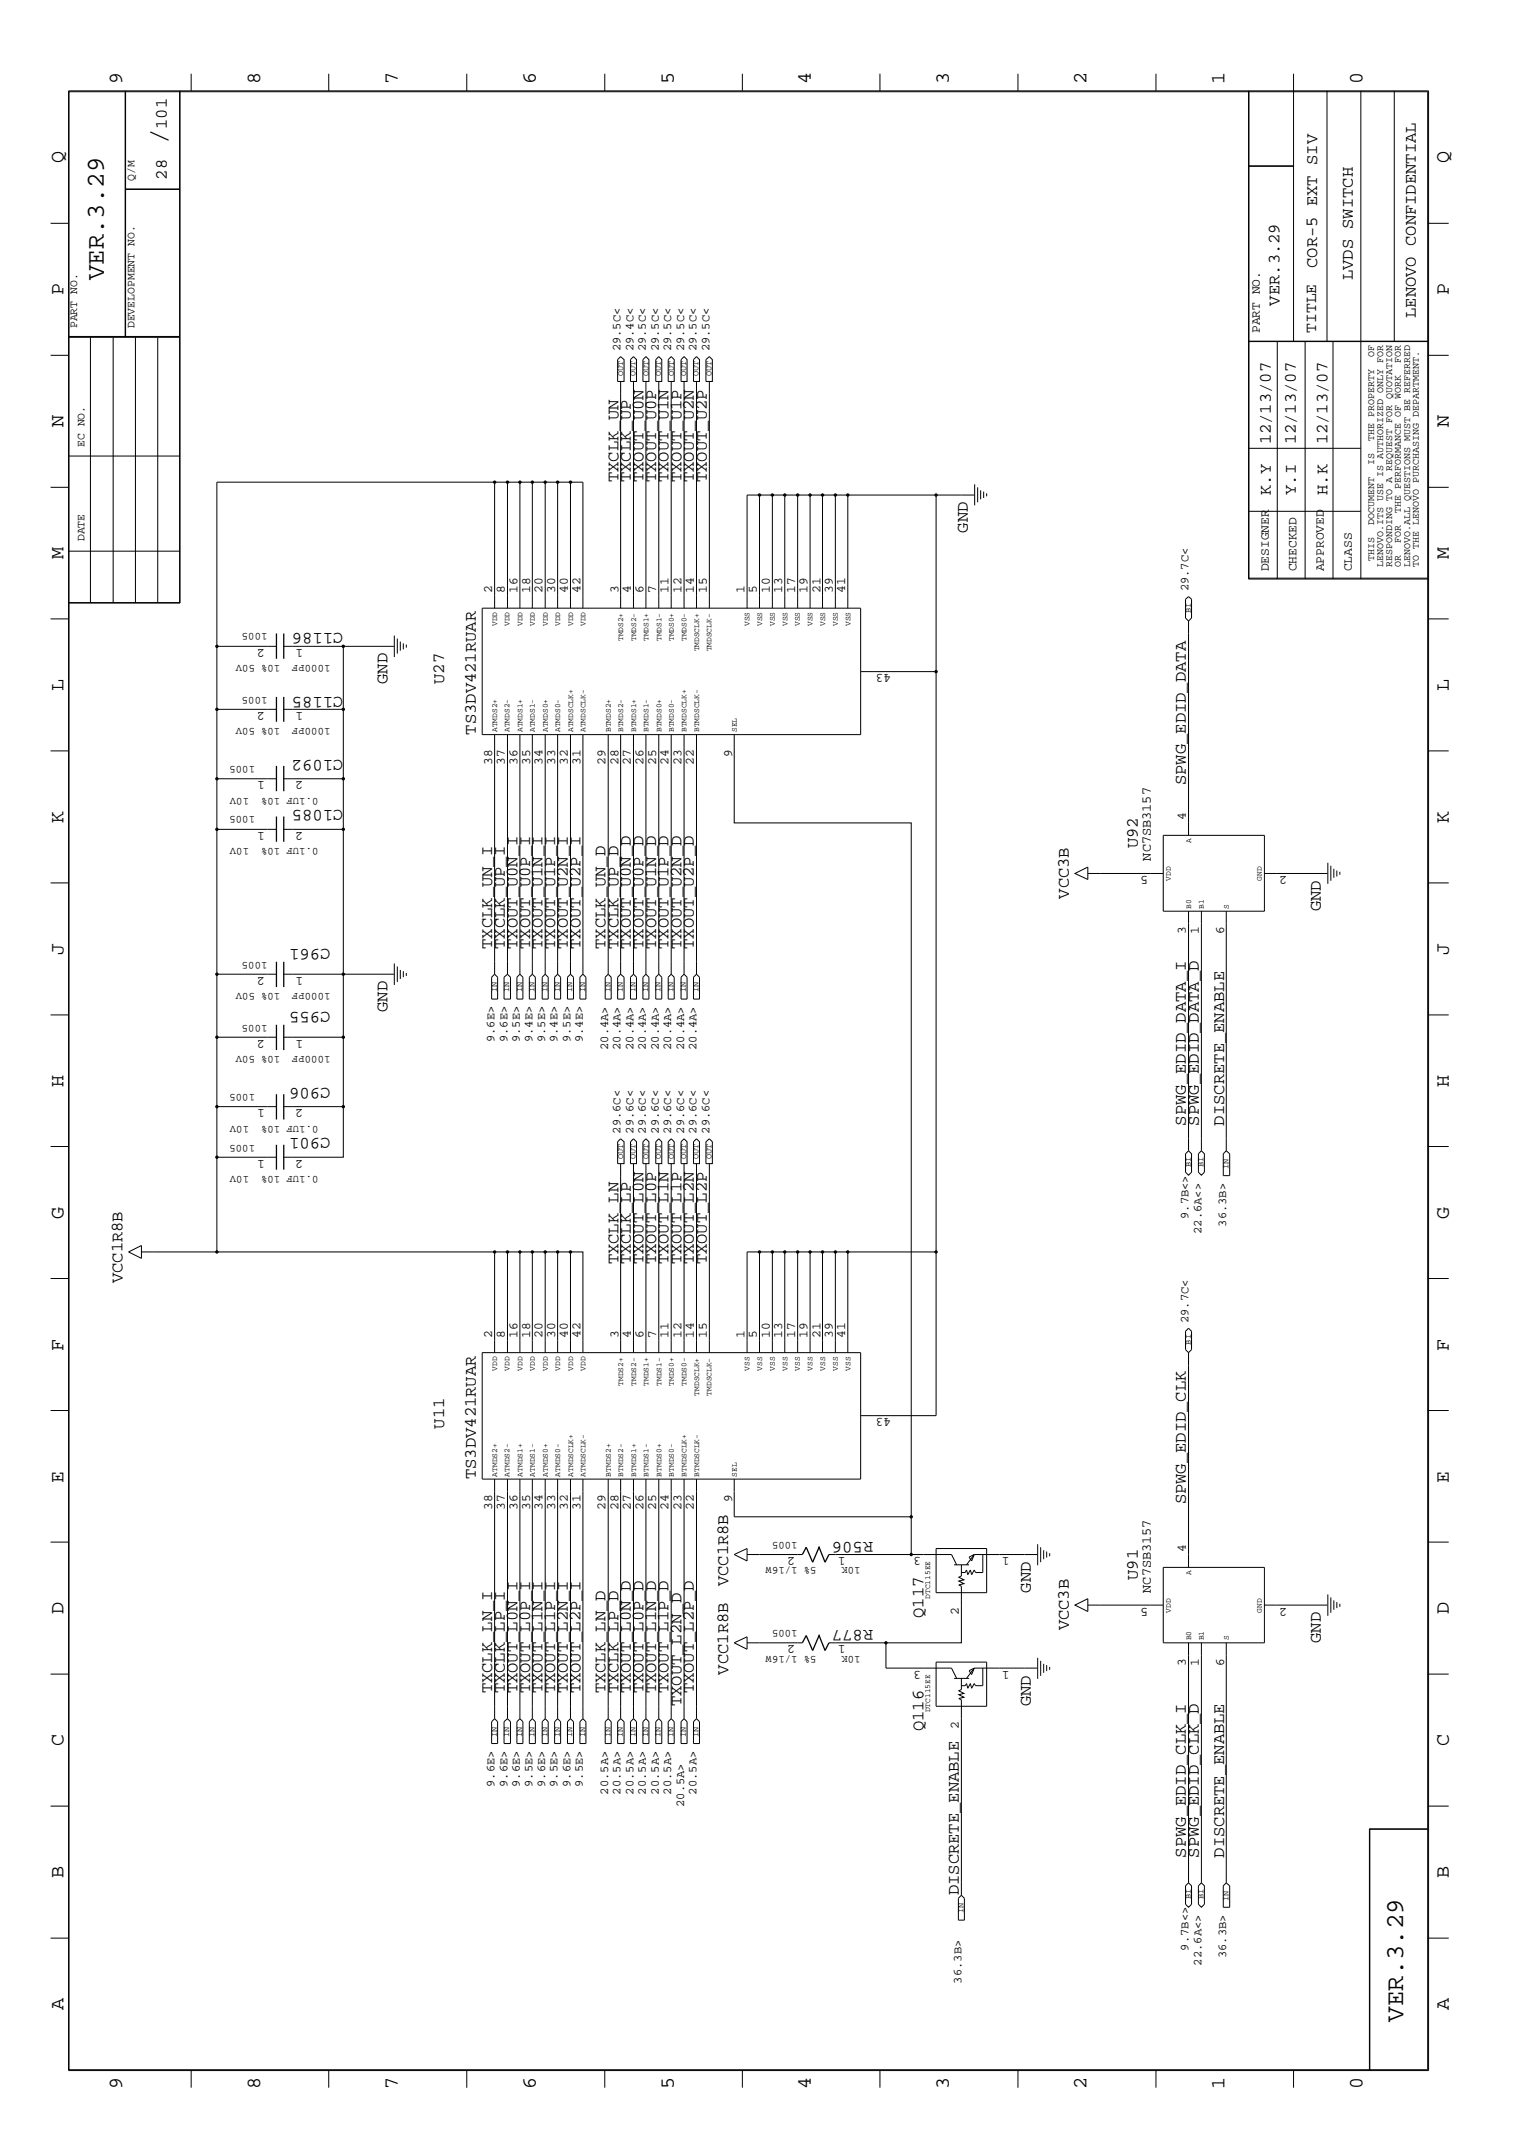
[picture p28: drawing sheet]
<svg xmlns="http://www.w3.org/2000/svg" width="300mm" height="423mm" viewBox="0 0 300 423" stroke-linecap="round" stroke-linejoin="round" font-family="sans-serif">
<defs><g id="words">
<text font-size="5.2" x="32.9" y="28.4" transform="rotate(-90 32.9 28.4)">/</text>
<g font-size="5.1">
<text x="20.5" y="55.4" transform="rotate(-90 20.5 55.4)">VER.3.29</text>
<text x="277.2" y="399.4" transform="rotate(-90 277.2 399.4)">VER.3.29</text>
</g>
<g font-size="4">
<text x="24.1" y="16.7" transform="rotate(-90 24.1 16.7)">9</text>
<text x="51.4" y="16.7" transform="rotate(-90 51.4 16.7)">8</text>
<text x="78.6" y="16.7" transform="rotate(-90 78.6 16.7)">7</text>
<text x="105.8" y="16.7" transform="rotate(-90 105.8 16.7)">6</text>
<text x="133.1" y="16.7" transform="rotate(-90 133.1 16.7)">5</text>
<text x="160.2" y="16.7" transform="rotate(-90 160.2 16.7)">4</text>
<text x="187.5" y="16.7" transform="rotate(-90 187.5 16.7)">3</text>
<text x="214.6" y="16.7" transform="rotate(-90 214.6 16.7)">2</text>
<text x="241.9" y="16.7" transform="rotate(-90 241.9 16.7)">1</text>
<text x="269.2" y="16.7" transform="rotate(-90 269.2 16.7)">0</text>
<text x="12.5" y="32.3" transform="rotate(-90 12.5 32.3)">Q</text>
<text x="286.2" y="32.3" transform="rotate(-90 286.2 32.3)">Q</text>
<text x="12.5" y="58.3" transform="rotate(-90 12.5 58.3)">P</text>
<text x="286.2" y="58.3" transform="rotate(-90 286.2 58.3)">P</text>
<text x="12.5" y="84.4" transform="rotate(-90 12.5 84.4)">N</text>
<text x="286.2" y="84.4" transform="rotate(-90 286.2 84.4)">N</text>
<text x="12.5" y="110.5" transform="rotate(-90 12.5 110.5)">M</text>
<text x="286.2" y="110.5" transform="rotate(-90 286.2 110.5)">M</text>
<text x="12.5" y="136.5" transform="rotate(-90 12.5 136.5)">L</text>
<text x="286.2" y="136.5" transform="rotate(-90 286.2 136.5)">L</text>
<text x="12.5" y="162.6" transform="rotate(-90 12.5 162.6)">K</text>
<text x="286.2" y="162.6" transform="rotate(-90 286.2 162.6)">K</text>
<text x="12.5" y="188.6" transform="rotate(-90 12.5 188.6)">J</text>
<text x="286.2" y="188.6" transform="rotate(-90 286.2 188.6)">J</text>
<text x="12.5" y="214.7" transform="rotate(-90 12.5 214.7)">H</text>
<text x="286.2" y="214.7" transform="rotate(-90 286.2 214.7)">H</text>
<text x="12.5" y="240.7" transform="rotate(-90 12.5 240.7)">G</text>
<text x="286.2" y="240.7" transform="rotate(-90 286.2 240.7)">G</text>
<text x="12.5" y="266.8" transform="rotate(-90 12.5 266.8)">F</text>
<text x="286.2" y="266.8" transform="rotate(-90 286.2 266.8)">F</text>
<text x="12.5" y="292.9" transform="rotate(-90 12.5 292.9)">E</text>
<text x="286.2" y="292.9" transform="rotate(-90 286.2 292.9)">E</text>
<text x="12.5" y="318.9" transform="rotate(-90 12.5 318.9)">D</text>
<text x="286.2" y="318.9" transform="rotate(-90 286.2 318.9)">D</text>
<text x="12.5" y="344.9" transform="rotate(-90 12.5 344.9)">C</text>
<text x="286.2" y="344.9" transform="rotate(-90 286.2 344.9)">C</text>
<text x="12.5" y="371" transform="rotate(-90 12.5 371)">B</text>
<text x="286.2" y="371" transform="rotate(-90 286.2 371)">B</text>
<text x="12.5" y="397" transform="rotate(-90 12.5 397)">A</text>
<text x="286.2" y="397" transform="rotate(-90 286.2 397)">A</text>
<text x="24.1" y="412.7" transform="rotate(-90 24.1 412.7)">9</text>
<text x="51.4" y="412.7" transform="rotate(-90 51.4 412.7)">8</text>
<text x="78.6" y="412.7" transform="rotate(-90 78.6 412.7)">7</text>
<text x="105.8" y="412.7" transform="rotate(-90 105.8 412.7)">6</text>
<text x="133.1" y="412.7" transform="rotate(-90 133.1 412.7)">5</text>
<text x="160.2" y="412.7" transform="rotate(-90 160.2 412.7)">4</text>
<text x="187.5" y="412.7" transform="rotate(-90 187.5 412.7)">3</text>
<text x="214.6" y="412.7" transform="rotate(-90 214.6 412.7)">2</text>
<text x="241.9" y="412.7" transform="rotate(-90 241.9 412.7)">1</text>
<text x="269.2" y="412.7" transform="rotate(-90 269.2 412.7)">0</text>
</g>
<g font-size="3.4">
<text x="32.9" y="25.5" transform="rotate(-90 32.9 25.5)">101</text>
<text x="32.9" y="35.5" transform="rotate(-90 32.9 35.5)">28</text>
<text x="260.2" y="52.9" transform="rotate(-90 260.2 52.9)">COR-5 EXT SIV</text>
<text x="267.2" y="55.4" transform="rotate(-90 267.2 55.4)">LVDS SWITCH</text>
<text x="252.7" y="60.4" transform="rotate(-90 252.7 60.4)">VER.3.29</text>
<text x="279.7" y="62.8" transform="rotate(-90 279.7 62.8)">LENOVO CONFIDENTIAL</text>
<text x="251" y="87.8" transform="rotate(-90 251 87.8)">12/13/07</text>
<text x="255.9" y="87.8" transform="rotate(-90 255.9 87.8)">12/13/07</text>
<text x="262.2" y="87.8" transform="rotate(-90 262.2 87.8)">12/13/07</text>
<text x="122.2" y="95.2" transform="rotate(-90 122.2 95.2)">TXCLK_UN</text>
<text x="124.6" y="95.2" transform="rotate(-90 124.6 95.2)">TXCLK_UP</text>
<text x="127.1" y="95.2" transform="rotate(-90 127.1 95.2)">TXOUT_U0N</text>
<text x="129.6" y="95.2" transform="rotate(-90 129.6 95.2)">TXOUT_U0P</text>
<text x="132.1" y="95.2" transform="rotate(-90 132.1 95.2)">TXOUT_U1N</text>
<text x="134.6" y="95.2" transform="rotate(-90 134.6 95.2)">TXOUT_U1P</text>
<text x="137.1" y="95.2" transform="rotate(-90 137.1 95.2)">TXOUT_U2N</text>
<text x="139.6" y="95.2" transform="rotate(-90 139.6 95.2)">TXOUT_U2P</text>
<text x="251" y="97.8" transform="rotate(-90 251 97.8)">K.Y</text>
<text x="255.9" y="97.8" transform="rotate(-90 255.9 97.8)">Y.I</text>
<text x="262.2" y="97.8" transform="rotate(-90 262.2 97.8)">H.K</text>
<text x="191.2" y="105.2" transform="rotate(-90 191.2 105.2)">GND</text>
<text x="67.8" y="125.1" transform="rotate(-180 67.8 125.1)">C1186</text>
<text x="67.8" y="137.7" transform="rotate(-180 67.8 137.7)">C1185</text>
<text x="76.5" y="135.1" transform="rotate(-90 76.5 135.1)">GND</text>
<text x="87.7" y="135.1" transform="rotate(-90 87.7 135.1)">U27</text>
<text x="94" y="145.1" transform="rotate(-90 94 145.1)">TS3DV421RUAR</text>
<text x="67.8" y="150.1" transform="rotate(-180 67.8 150.1)">C1092</text>
<text x="234.3" y="155.1" transform="rotate(-90 234.3 155.1)">SPWG_EDID_DATA</text>
<text x="67.8" y="160" transform="rotate(-180 67.8 160)">C1085</text>
<text x="224.8" y="167.6" transform="rotate(-90 224.8 167.6)">U92</text>
<text x="211.2" y="177.5" transform="rotate(-90 211.2 177.5)">VCC3B</text>
<text x="260.9" y="180" transform="rotate(-90 260.9 180)">GND</text>
<text x="65.3" y="187.5" transform="rotate(-180 65.3 187.5)">C961</text>
<text x="97.2" y="187.5" transform="rotate(-90 97.2 187.5)">TXCLK_UN_I</text>
<text x="99.7" y="187.5" transform="rotate(-90 99.7 187.5)">TXCLK_UP_I</text>
<text x="102.2" y="187.5" transform="rotate(-90 102.2 187.5)">TXOUT_U0N_I</text>
<text x="104.7" y="187.5" transform="rotate(-90 104.7 187.5)">TXOUT_U0P_I</text>
<text x="107.2" y="187.5" transform="rotate(-90 107.2 187.5)">TXOUT_U1N_I</text>
<text x="109.6" y="187.5" transform="rotate(-90 109.6 187.5)">TXOUT_U1P_I</text>
<text x="112.2" y="187.5" transform="rotate(-90 112.2 187.5)">TXOUT_U2N_I</text>
<text x="114.6" y="187.5" transform="rotate(-90 114.6 187.5)">TXOUT_U2P_I</text>
<text x="119.6" y="187.5" transform="rotate(-90 119.6 187.5)">TXCLK_UN_D</text>
<text x="122.2" y="187.5" transform="rotate(-90 122.2 187.5)">TXCLK_UP_D</text>
<text x="124.6" y="187.5" transform="rotate(-90 124.6 187.5)">TXOUT_U0N_D</text>
<text x="127.1" y="187.5" transform="rotate(-90 127.1 187.5)">TXOUT_U0P_D</text>
<text x="129.6" y="187.5" transform="rotate(-90 129.6 187.5)">TXOUT_U1N_D</text>
<text x="132.1" y="187.5" transform="rotate(-90 132.1 187.5)">TXOUT_U1P_D</text>
<text x="134.6" y="187.5" transform="rotate(-90 134.6 187.5)">TXOUT_U2N_D</text>
<text x="137.1" y="187.5" transform="rotate(-90 137.1 187.5)">TXOUT_U2P_D</text>
<text x="65.3" y="199.9" transform="rotate(-180 65.3 199.9)">C955</text>
<text x="76.5" y="199.9" transform="rotate(-90 76.5 199.9)">GND</text>
<text x="65.3" y="214.9" transform="rotate(-180 65.3 214.9)">C906</text>
<text x="65.3" y="224.9" transform="rotate(-180 65.3 224.9)">C901</text>
<text x="234.3" y="222.3" transform="rotate(-90 234.3 222.3)">SPWG_EDID_DATA_I</text>
<text x="236.8" y="222.3" transform="rotate(-90 236.8 222.3)">SPWG_EDID_DATA_D</text>
<text x="241.8" y="222.3" transform="rotate(-90 241.8 222.3)">DISCRETE_ENABLE</text>
<text x="122.2" y="249.8" transform="rotate(-90 122.2 249.8)">TXCLK_LN</text>
<text x="124.6" y="249.8" transform="rotate(-90 124.6 249.8)">TXCLK_LP</text>
<text x="127.1" y="249.8" transform="rotate(-90 127.1 249.8)">TXOUT_L0N</text>
<text x="129.6" y="249.8" transform="rotate(-90 129.6 249.8)">TXOUT_L0P</text>
<text x="132.1" y="249.8" transform="rotate(-90 132.1 249.8)">TXOUT_L1N</text>
<text x="134.6" y="249.8" transform="rotate(-90 134.6 249.8)">TXOUT_L1P</text>
<text x="137.1" y="249.8" transform="rotate(-90 137.1 249.8)">TXOUT_L2N</text>
<text x="139.6" y="249.8" transform="rotate(-90 139.6 249.8)">TXOUT_L2P</text>
<text x="24.2" y="253.5" transform="rotate(-90 24.2 253.5)">VCC1R8B</text>
<text x="87.7" y="282.2" transform="rotate(-90 87.7 282.2)">U11</text>
<text x="94" y="292.2" transform="rotate(-90 94 292.2)">TS3DV421RUAR</text>
<text x="234.3" y="297.2" transform="rotate(-90 234.3 297.2)">SPWG_EDID_CLK</text>
<text x="172.5" y="304.6" transform="rotate(-180 172.5 304.6)">R506</text>
<text x="143.8" y="313.4" transform="rotate(-90 143.8 313.4)">VCC1R8B</text>
<text x="203.6" y="314.6" transform="rotate(-90 203.6 314.6)">GND</text>
<text x="224.8" y="312.1" transform="rotate(-90 224.8 312.1)">U91</text>
<text x="172.5" y="322.1" transform="rotate(-180 172.5 322.1)">R877</text>
<text x="182.5" y="319.6" transform="rotate(-90 182.5 319.6)">Q117</text>
<text x="211.2" y="322.1" transform="rotate(-90 211.2 322.1)">VCC3B</text>
<text x="260.9" y="324.5" transform="rotate(-90 260.9 324.5)">GND</text>
<text x="97.2" y="334.5" transform="rotate(-90 97.2 334.5)">TXCLK_LN_I</text>
<text x="99.7" y="334.5" transform="rotate(-90 99.7 334.5)">TXCLK_LP_I</text>
<text x="102.2" y="334.5" transform="rotate(-90 102.2 334.5)">TXOUT_L0N_I</text>
<text x="104.7" y="334.5" transform="rotate(-90 104.7 334.5)">TXOUT_L0P_I</text>
<text x="107.2" y="334.5" transform="rotate(-90 107.2 334.5)">TXOUT_L1N_I</text>
<text x="109.6" y="334.5" transform="rotate(-90 109.6 334.5)">TXOUT_L1P_I</text>
<text x="112.2" y="334.5" transform="rotate(-90 112.2 334.5)">TXOUT_L2N_I</text>
<text x="114.6" y="334.5" transform="rotate(-90 114.6 334.5)">TXOUT_L2P_I</text>
<text x="119.6" y="334.5" transform="rotate(-90 119.6 334.5)">TXCLK_LN_D</text>
<text x="122.2" y="334.5" transform="rotate(-90 122.2 334.5)">TXCLK_LP_D</text>
<text x="124.6" y="334.5" transform="rotate(-90 124.6 334.5)">TXOUT_L0N_D</text>
<text x="127.1" y="334.5" transform="rotate(-90 127.1 334.5)">TXOUT_L0P_D</text>
<text x="129.6" y="334.5" transform="rotate(-90 129.6 334.5)">TXOUT_L1N_D</text>
<text x="132.1" y="334.5" transform="rotate(-90 132.1 334.5)">TXOUT_L1P_D</text>
<text x="137.1" y="334.5" transform="rotate(-90 137.1 334.5)">TXOUT_L2P_D</text>
<text x="143.8" y="330.8" transform="rotate(-90 143.8 330.8)">VCC1R8B</text>
<text x="134.6" y="337.1" transform="rotate(-90 134.6 337.1)">TXOUT_L2N_D</text>
<text x="182.5" y="342" transform="rotate(-90 182.5 342)">Q116</text>
<text x="203.6" y="337.1" transform="rotate(-90 203.6 337.1)">GND</text>
<text x="234.3" y="366.9" transform="rotate(-90 234.3 366.9)">SPWG_EDID_CLK_I</text>
<text x="236.8" y="366.9" transform="rotate(-90 236.8 366.9)">SPWG_EDID_CLK_D</text>
<text x="241.8" y="366.9" transform="rotate(-90 241.8 366.9)">DISCRETE_ENABLE</text>
<text x="189.4" y="374.4" transform="rotate(-90 189.4 374.4)">DISCRETE_ENABLE</text>
</g>
<text font-size="3.2" x="260" y="65.8" transform="rotate(-90 260 65.8)">TITLE</text>
<g font-size="2.7">
<text x="227.3" y="170" transform="rotate(-90 227.3 170)">NC7SB3157</text>
<text x="227.3" y="314.6" transform="rotate(-90 227.3 314.6)">NC7SB3157</text>
</g>
<g font-size="2.5">
<text x="248.8" y="65.8" transform="rotate(-90 248.8 65.8)">PART NO.</text>
<text x="250.6" y="112.9" transform="rotate(-90 250.6 112.9)">DESIGNER</text>
<text x="256.1" y="112.9" transform="rotate(-90 256.1 112.9)">CHECKED</text>
<text x="261.5" y="112.9" transform="rotate(-90 261.5 112.9)">APPROVED</text>
<text x="267" y="112.9" transform="rotate(-90 267 112.9)">CLASS</text>
<text x="97.2" y="117.2" transform="rotate(-90 97.2 117.2)">2</text>
<text x="99.7" y="117.2" transform="rotate(-90 99.7 117.2)">8</text>
<text x="102.2" y="117.2" transform="rotate(-90 102.2 117.2)">16</text>
<text x="104.7" y="117.2" transform="rotate(-90 104.7 117.2)">18</text>
<text x="107.2" y="117.2" transform="rotate(-90 107.2 117.2)">20</text>
<text x="109.6" y="117.2" transform="rotate(-90 109.6 117.2)">30</text>
<text x="112.2" y="117.2" transform="rotate(-90 112.2 117.2)">40</text>
<text x="114.6" y="117.2" transform="rotate(-90 114.6 117.2)">42</text>
<text x="122.2" y="117.2" transform="rotate(-90 122.2 117.2)">3</text>
<text x="124.6" y="117.2" transform="rotate(-90 124.6 117.2)">4</text>
<text x="127.1" y="117.2" transform="rotate(-90 127.1 117.2)">6</text>
<text x="129.6" y="117.2" transform="rotate(-90 129.6 117.2)">7</text>
<text x="132.1" y="117.2" transform="rotate(-90 132.1 117.2)">11</text>
<text x="134.6" y="117.2" transform="rotate(-90 134.6 117.2)">12</text>
<text x="137.1" y="117.2" transform="rotate(-90 137.1 117.2)">14</text>
<text x="139.6" y="117.2" transform="rotate(-90 139.6 117.2)">15</text>
<text x="147.1" y="117.2" transform="rotate(-90 147.1 117.2)">1</text>
<text x="149.5" y="117.2" transform="rotate(-90 149.5 117.2)">5</text>
<text x="152.1" y="117.2" transform="rotate(-90 152.1 117.2)">10</text>
<text x="154.5" y="117.2" transform="rotate(-90 154.5 117.2)">13</text>
<text x="157.1" y="117.2" transform="rotate(-90 157.1 117.2)">17</text>
<text x="159.5" y="117.2" transform="rotate(-90 159.5 117.2)">19</text>
<text x="162.1" y="117.2" transform="rotate(-90 162.1 117.2)">21</text>
<text x="164.5" y="117.2" transform="rotate(-90 164.5 117.2)">39</text>
<text x="167" y="117.2" transform="rotate(-90 167 117.2)">41</text>
<text x="52.3" y="128.2" transform="rotate(-180 52.3 128.2)">2</text>
<text x="59.9" y="128.2" transform="rotate(-180 59.9 128.2)">1</text>
<text x="176" y="133.2" transform="rotate(-180 176 133.2)">43</text>
<text x="52.3" y="140.6" transform="rotate(-180 52.3 140.6)">2</text>
<text x="59.9" y="140.6" transform="rotate(-180 59.9 140.6)">1</text>
<text x="144.6" y="149.6" transform="rotate(-90 144.6 149.6)">9</text>
<text x="52.3" y="154.3" transform="rotate(-180 52.3 154.3)">1</text>
<text x="59.9" y="154.3" transform="rotate(-180 59.9 154.3)">2</text>
<text x="97.2" y="151.1" transform="rotate(-90 97.2 151.1)">38</text>
<text x="99.7" y="151.1" transform="rotate(-90 99.7 151.1)">37</text>
<text x="102.2" y="151.1" transform="rotate(-90 102.2 151.1)">36</text>
<text x="104.7" y="151.1" transform="rotate(-90 104.7 151.1)">35</text>
<text x="107.2" y="151.1" transform="rotate(-90 107.2 151.1)">34</text>
<text x="109.6" y="151.1" transform="rotate(-90 109.6 151.1)">33</text>
<text x="112.2" y="151.1" transform="rotate(-90 112.2 151.1)">32</text>
<text x="114.6" y="151.1" transform="rotate(-90 114.6 151.1)">31</text>
<text x="119.6" y="151.1" transform="rotate(-90 119.6 151.1)">29</text>
<text x="122.2" y="151.1" transform="rotate(-90 122.2 151.1)">28</text>
<text x="124.6" y="151.1" transform="rotate(-90 124.6 151.1)">27</text>
<text x="127.1" y="151.1" transform="rotate(-90 127.1 151.1)">26</text>
<text x="129.6" y="151.1" transform="rotate(-90 129.6 151.1)">25</text>
<text x="132.1" y="151.1" transform="rotate(-90 132.1 151.1)">24</text>
<text x="134.6" y="151.1" transform="rotate(-90 134.6 151.1)">23</text>
<text x="137.1" y="151.1" transform="rotate(-90 137.1 151.1)">22</text>
<text x="52.3" y="164.3" transform="rotate(-180 52.3 164.3)">1</text>
<text x="59.9" y="164.3" transform="rotate(-180 59.9 164.3)">2</text>
<text x="234.3" y="162.1" transform="rotate(-90 234.3 162.1)">4</text>
<text x="226.8" y="173.1" transform="rotate(-180 226.8 173.1)">5</text>
<text x="254.3" y="173.1" transform="rotate(-180 254.3 173.1)">2</text>
<text x="234.3" y="184.5" transform="rotate(-90 234.3 184.5)">3</text>
<text x="236.8" y="184.5" transform="rotate(-90 236.8 184.5)">1</text>
<text x="241.8" y="184.5" transform="rotate(-90 241.8 184.5)">6</text>
<text x="52.3" y="193" transform="rotate(-180 52.3 193)">2</text>
<text x="59.9" y="193" transform="rotate(-180 59.9 193)">1</text>
<text x="52.3" y="205.4" transform="rotate(-180 52.3 205.4)">2</text>
<text x="59.9" y="205.4" transform="rotate(-180 59.9 205.4)">1</text>
<text x="52.3" y="219.1" transform="rotate(-180 52.3 219.1)">1</text>
<text x="59.9" y="219.1" transform="rotate(-180 59.9 219.1)">2</text>
<text x="52.3" y="229.1" transform="rotate(-180 52.3 229.1)">1</text>
<text x="59.9" y="229.1" transform="rotate(-180 59.9 229.1)">2</text>
<text x="97.2" y="264.2" transform="rotate(-90 97.2 264.2)">2</text>
<text x="99.7" y="264.2" transform="rotate(-90 99.7 264.2)">8</text>
<text x="102.2" y="264.2" transform="rotate(-90 102.2 264.2)">16</text>
<text x="104.7" y="264.2" transform="rotate(-90 104.7 264.2)">18</text>
<text x="107.2" y="264.2" transform="rotate(-90 107.2 264.2)">20</text>
<text x="109.6" y="264.2" transform="rotate(-90 109.6 264.2)">30</text>
<text x="112.2" y="264.2" transform="rotate(-90 112.2 264.2)">40</text>
<text x="114.6" y="264.2" transform="rotate(-90 114.6 264.2)">42</text>
<text x="122.2" y="264.2" transform="rotate(-90 122.2 264.2)">3</text>
<text x="124.6" y="264.2" transform="rotate(-90 124.6 264.2)">4</text>
<text x="127.1" y="264.2" transform="rotate(-90 127.1 264.2)">6</text>
<text x="129.6" y="264.2" transform="rotate(-90 129.6 264.2)">7</text>
<text x="132.1" y="264.2" transform="rotate(-90 132.1 264.2)">11</text>
<text x="134.6" y="264.2" transform="rotate(-90 134.6 264.2)">12</text>
<text x="137.1" y="264.2" transform="rotate(-90 137.1 264.2)">14</text>
<text x="139.6" y="264.2" transform="rotate(-90 139.6 264.2)">15</text>
<text x="147.1" y="264.2" transform="rotate(-90 147.1 264.2)">1</text>
<text x="149.5" y="264.2" transform="rotate(-90 149.5 264.2)">5</text>
<text x="152.1" y="264.2" transform="rotate(-90 152.1 264.2)">10</text>
<text x="154.5" y="264.2" transform="rotate(-90 154.5 264.2)">13</text>
<text x="157.1" y="264.2" transform="rotate(-90 157.1 264.2)">17</text>
<text x="159.5" y="264.2" transform="rotate(-90 159.5 264.2)">19</text>
<text x="162.1" y="264.2" transform="rotate(-90 162.1 264.2)">21</text>
<text x="164.5" y="264.2" transform="rotate(-90 164.5 264.2)">39</text>
<text x="167" y="264.2" transform="rotate(-90 167 264.2)">41</text>
<text x="176" y="280.2" transform="rotate(-180 176 280.2)">43</text>
<text x="97.2" y="298.2" transform="rotate(-90 97.2 298.2)">38</text>
<text x="99.7" y="298.2" transform="rotate(-90 99.7 298.2)">37</text>
<text x="102.2" y="298.2" transform="rotate(-90 102.2 298.2)">36</text>
<text x="104.7" y="298.2" transform="rotate(-90 104.7 298.2)">35</text>
<text x="107.2" y="298.2" transform="rotate(-90 107.2 298.2)">34</text>
<text x="109.6" y="298.2" transform="rotate(-90 109.6 298.2)">33</text>
<text x="112.2" y="298.2" transform="rotate(-90 112.2 298.2)">32</text>
<text x="114.6" y="298.2" transform="rotate(-90 114.6 298.2)">31</text>
<text x="119.6" y="298.2" transform="rotate(-90 119.6 298.2)">29</text>
<text x="122.2" y="298.2" transform="rotate(-90 122.2 298.2)">28</text>
<text x="124.6" y="298.2" transform="rotate(-90 124.6 298.2)">27</text>
<text x="127.1" y="298.2" transform="rotate(-90 127.1 298.2)">26</text>
<text x="129.6" y="298.2" transform="rotate(-90 129.6 298.2)">25</text>
<text x="132.1" y="298.2" transform="rotate(-90 132.1 298.2)">24</text>
<text x="134.6" y="298.2" transform="rotate(-90 134.6 298.2)">23</text>
<text x="137.1" y="298.2" transform="rotate(-90 137.1 298.2)">22</text>
<text x="144.6" y="296.7" transform="rotate(-90 144.6 296.7)">9</text>
<text x="157.1" y="307.6" transform="rotate(-180 157.1 307.6)">2</text>
<text x="167" y="307.6" transform="rotate(-180 167 307.6)">1</text>
<text x="181.9" y="307.6" transform="rotate(-180 181.9 307.6)">3</text>
<text x="199.4" y="307.6" transform="rotate(-180 199.4 307.6)">1</text>
<text x="234.3" y="306.6" transform="rotate(-90 234.3 306.6)">4</text>
<text x="226.8" y="317.6" transform="rotate(-180 226.8 317.6)">5</text>
<text x="254.3" y="317.6" transform="rotate(-180 254.3 317.6)">2</text>
<text x="189.4" y="319.1" transform="rotate(-90 189.4 319.1)">2</text>
<text x="157.1" y="325" transform="rotate(-180 157.1 325)">2</text>
<text x="167" y="325" transform="rotate(-180 167 325)">1</text>
<text x="234.3" y="329.1" transform="rotate(-90 234.3 329.1)">3</text>
<text x="236.8" y="329.1" transform="rotate(-90 236.8 329.1)">1</text>
<text x="241.8" y="329.1" transform="rotate(-90 241.8 329.1)">6</text>
<text x="181.9" y="330" transform="rotate(-180 181.9 330)">3</text>
<text x="199.4" y="330" transform="rotate(-180 199.4 330)">1</text>
<text x="189.4" y="341.5" transform="rotate(-90 189.4 341.5)">2</text>
</g>
<g font-size="2.4">
<text x="122.6" y="69.4" transform="rotate(-90 122.6 69.4)">29.5C&lt;</text>
<text x="125.1" y="69.4" transform="rotate(-90 125.1 69.4)">29.4C&lt;</text>
<text x="127.6" y="69.4" transform="rotate(-90 127.6 69.4)">29.5C&lt;</text>
<text x="130.1" y="69.4" transform="rotate(-90 130.1 69.4)">29.5C&lt;</text>
<text x="132.6" y="69.4" transform="rotate(-90 132.6 69.4)">29.5C&lt;</text>
<text x="135.1" y="69.4" transform="rotate(-90 135.1 69.4)">29.5C&lt;</text>
<text x="137.6" y="69.4" transform="rotate(-90 137.6 69.4)">29.5C&lt;</text>
<text x="140.1" y="69.4" transform="rotate(-90 140.1 69.4)">29.5C&lt;</text>
<text x="234.8" y="116.8" transform="rotate(-90 234.8 116.8)">29.7C&lt;</text>
<text x="97.7" y="205.9" transform="rotate(-90 97.7 205.9)">9.6E&gt;</text>
<text x="100.2" y="205.9" transform="rotate(-90 100.2 205.9)">9.6E&gt;</text>
<text x="102.7" y="205.9" transform="rotate(-90 102.7 205.9)">9.5E&gt;</text>
<text x="105.2" y="205.9" transform="rotate(-90 105.2 205.9)">9.4E&gt;</text>
<text x="107.7" y="205.9" transform="rotate(-90 107.7 205.9)">9.5E&gt;</text>
<text x="110.2" y="205.9" transform="rotate(-90 110.2 205.9)">9.4E&gt;</text>
<text x="112.7" y="205.9" transform="rotate(-90 112.7 205.9)">9.5E&gt;</text>
<text x="115.1" y="205.9" transform="rotate(-90 115.1 205.9)">9.4E&gt;</text>
<text x="120.1" y="207.4" transform="rotate(-90 120.1 207.4)">20.4A&gt;</text>
<text x="122.6" y="207.4" transform="rotate(-90 122.6 207.4)">20.4A&gt;</text>
<text x="125.1" y="207.4" transform="rotate(-90 125.1 207.4)">20.4A&gt;</text>
<text x="127.6" y="207.4" transform="rotate(-90 127.6 207.4)">20.4A&gt;</text>
<text x="130.1" y="207.4" transform="rotate(-90 130.1 207.4)">20.4A&gt;</text>
<text x="132.6" y="207.4" transform="rotate(-90 132.6 207.4)">20.4A&gt;</text>
<text x="135.1" y="207.4" transform="rotate(-90 135.1 207.4)">20.4A&gt;</text>
<text x="137.6" y="207.4" transform="rotate(-90 137.6 207.4)">20.4A&gt;</text>
<text x="122.6" y="223.9" transform="rotate(-90 122.6 223.9)">29.6C&lt;</text>
<text x="125.1" y="223.9" transform="rotate(-90 125.1 223.9)">29.6C&lt;</text>
<text x="127.6" y="223.9" transform="rotate(-90 127.6 223.9)">29.6C&lt;</text>
<text x="130.1" y="223.9" transform="rotate(-90 130.1 223.9)">29.6C&lt;</text>
<text x="132.6" y="223.9" transform="rotate(-90 132.6 223.9)">29.6C&lt;</text>
<text x="135.1" y="223.9" transform="rotate(-90 135.1 223.9)">29.6C&lt;</text>
<text x="137.6" y="223.9" transform="rotate(-90 137.6 223.9)">29.6C&lt;</text>
<text x="140.1" y="223.9" transform="rotate(-90 140.1 223.9)">29.6C&lt;</text>
<text x="234.8" y="240.8" transform="rotate(-90 234.8 240.8)">9.7B&lt;&gt;</text>
<text x="237.3" y="243.8" transform="rotate(-90 237.3 243.8)">22.6A&lt;&gt;</text>
<text x="242.2" y="242.3" transform="rotate(-90 242.2 242.3)">36.3B&gt;</text>
<text x="234.8" y="261.4" transform="rotate(-90 234.8 261.4)">29.7C&lt;</text>
<text x="97.7" y="353" transform="rotate(-90 97.7 353)">9.6E&gt;</text>
<text x="100.2" y="353" transform="rotate(-90 100.2 353)">9.6E&gt;</text>
<text x="102.7" y="353" transform="rotate(-90 102.7 353)">9.6E&gt;</text>
<text x="105.2" y="353" transform="rotate(-90 105.2 353)">9.5E&gt;</text>
<text x="107.7" y="353" transform="rotate(-90 107.7 353)">9.6E&gt;</text>
<text x="110.2" y="353" transform="rotate(-90 110.2 353)">9.5E&gt;</text>
<text x="112.7" y="353" transform="rotate(-90 112.7 353)">9.6E&gt;</text>
<text x="115.1" y="353" transform="rotate(-90 115.1 353)">9.5E&gt;</text>
<text x="120.1" y="354.5" transform="rotate(-90 120.1 354.5)">20.5A&gt;</text>
<text x="122.6" y="354.5" transform="rotate(-90 122.6 354.5)">20.5A&gt;</text>
<text x="125.1" y="354.5" transform="rotate(-90 125.1 354.5)">20.5A&gt;</text>
<text x="127.6" y="354.5" transform="rotate(-90 127.6 354.5)">20.5A&gt;</text>
<text x="130.1" y="354.5" transform="rotate(-90 130.1 354.5)">20.5A&gt;</text>
<text x="132.6" y="354.5" transform="rotate(-90 132.6 354.5)">20.5A&gt;</text>
<text x="135.1" y="357" transform="rotate(-90 135.1 357)">20.5A&gt;</text>
<text x="137.6" y="354.5" transform="rotate(-90 137.6 354.5)">20.5A&gt;</text>
<text x="234.8" y="385.3" transform="rotate(-90 234.8 385.3)">9.7B&lt;&gt;</text>
<text x="237.3" y="388.3" transform="rotate(-90 237.3 388.3)">22.6A&lt;&gt;</text>
<text x="242.2" y="386.8" transform="rotate(-90 242.2 386.8)">36.3B&gt;</text>
<text x="189.9" y="391.8" transform="rotate(-90 189.9 391.8)">36.3B&gt;</text>
</g>
<g font-size="2.3">
<text x="26.6" y="35.7" transform="rotate(-90 26.6 35.7)">Q/M</text>
<text x="15.2" y="64.9" transform="rotate(-90 15.2 64.9)">PART NO.</text>
<text x="26.6" y="64.9" transform="rotate(-90 26.6 64.9)">DEVELOPMENT NO.</text>
<text x="16.7" y="88.3" transform="rotate(-90 16.7 88.3)">EC NO.</text>
<text x="16.7" y="106.9" transform="rotate(-90 16.7 106.9)">DATE</text>
</g>
<g font-size="2.1">
<text x="52.8" y="125.1" transform="rotate(-180 52.8 125.1)">1005</text>
<text x="55.4" y="131.4" transform="rotate(-180 55.4 131.4)">10% 50V</text>
<text x="65.3" y="131.4" transform="rotate(-180 65.3 131.4)">1000PF</text>
<text x="52.8" y="137.7" transform="rotate(-180 52.8 137.7)">1005</text>
<text x="55.4" y="143.8" transform="rotate(-180 55.4 143.8)">10% 50V</text>
<text x="65.3" y="143.8" transform="rotate(-180 65.3 143.8)">1000PF</text>
<text x="50.4" y="151.3" transform="rotate(-180 50.4 151.3)">1005</text>
<text x="49.2" y="157.6" transform="rotate(-180 49.2 157.6)">10V</text>
<text x="50.4" y="161.3" transform="rotate(-180 50.4 161.3)">1005</text>
<text x="62.9" y="157.6" transform="rotate(-180 62.9 157.6)">0.1UF 10%</text>
<text x="49.2" y="167.6" transform="rotate(-180 49.2 167.6)">10V</text>
<text x="62.9" y="167.6" transform="rotate(-180 62.9 167.6)">0.1UF 10%</text>
<text x="52.8" y="190" transform="rotate(-180 52.8 190)">1005</text>
<text x="55.4" y="196.2" transform="rotate(-180 55.4 196.2)">10% 50V</text>
<text x="65.3" y="196.2" transform="rotate(-180 65.3 196.2)">1000PF</text>
<text x="52.8" y="202.4" transform="rotate(-180 52.8 202.4)">1005</text>
<text x="55.4" y="208.7" transform="rotate(-180 55.4 208.7)">10% 50V</text>
<text x="65.3" y="208.7" transform="rotate(-180 65.3 208.7)">1000PF</text>
<text x="50.4" y="216.2" transform="rotate(-180 50.4 216.2)">1005</text>
<text x="49.2" y="222.3" transform="rotate(-180 49.2 222.3)">10V</text>
<text x="50.4" y="226.1" transform="rotate(-180 50.4 226.1)">1005</text>
<text x="62.9" y="222.3" transform="rotate(-180 62.9 222.3)">0.1UF 10%</text>
<text x="49.2" y="232.3" transform="rotate(-180 49.2 232.3)">10V</text>
<text x="62.9" y="232.3" transform="rotate(-180 62.9 232.3)">0.1UF 10%</text>
<text x="157.6" y="304.6" transform="rotate(-180 157.6 304.6)">1005</text>
<text x="161.3" y="309.6" transform="rotate(-180 161.3 309.6)">5% 1/16W</text>
<text x="170" y="309.6" transform="rotate(-180 170 309.6)">10K</text>
<text x="157.6" y="322.1" transform="rotate(-180 157.6 322.1)">1005</text>
<text x="161.3" y="327.1" transform="rotate(-180 161.3 327.1)">5% 1/16W</text>
<text x="170" y="327.1" transform="rotate(-180 170 327.1)">10K</text>
</g>
<g font-size="2">
<text x="271.4" y="70.4" transform="rotate(-90 271.4 70.4)">OF</text>
<text x="276.7" y="71.6" transform="rotate(-90 276.7 71.6)">FOR</text>
<text x="271.4" y="87" transform="rotate(-90 271.4 87)">THE PROPERTY</text>
<text x="271.4" y="91.8" transform="rotate(-90 271.4 91.8)">IS</text>
<text x="276.7" y="101.3" transform="rotate(-90 276.7 101.3)">THE PERFORMANCE OF WORK</text>
<text x="271.4" y="103.6" transform="rotate(-90 271.4 103.6)">DOCUMENT</text>
<text x="276.7" y="107.2" transform="rotate(-90 276.7 107.2)">FOR</text>
<text x="271.4" y="110.7" transform="rotate(-90 271.4 110.7)">THIS</text>
<text x="273.2" y="111.9" transform="rotate(-90 273.2 111.9)">LENOVO.ITS USE IS AUTHORIZED ONLY FOR</text>
<text x="275" y="111.9" transform="rotate(-90 275 111.9)">RESPONDING TO A REQUEST FOR QUOTATION</text>
<text x="276.7" y="111.9" transform="rotate(-90 276.7 111.9)">OR</text>
<text x="278.6" y="111.9" transform="rotate(-90 278.6 111.9)">LENOVO.ALL QUESTIONS MUST BE REFERRED</text>
<text x="280.2" y="111.9" transform="rotate(-90 280.2 111.9)">TO THE LENOVO PURCHASING DEPARTMENT.</text>
</g>
<g font-size="1.7">
<text x="123.1" y="74.3" transform="rotate(-90 123.1 74.3)">OUT</text>
<text x="125.6" y="74.3" transform="rotate(-90 125.6 74.3)">OUT</text>
<text x="128.1" y="74.3" transform="rotate(-90 128.1 74.3)">OUT</text>
<text x="130.6" y="74.3" transform="rotate(-90 130.6 74.3)">OUT</text>
<text x="133.1" y="74.3" transform="rotate(-90 133.1 74.3)">OUT</text>
<text x="135.6" y="74.3" transform="rotate(-90 135.6 74.3)">OUT</text>
<text x="138" y="74.3" transform="rotate(-90 138 74.3)">OUT</text>
<text x="140.5" y="74.3" transform="rotate(-90 140.5 74.3)">OUT</text>
<text x="235.2" y="121.1" transform="rotate(-90 235.2 121.1)">BI</text>
<text x="98.1" y="196" transform="rotate(-90 98.1 196)">IN</text>
<text x="100.6" y="196" transform="rotate(-90 100.6 196)">IN</text>
<text x="103.1" y="196" transform="rotate(-90 103.1 196)">IN</text>
<text x="105.6" y="196" transform="rotate(-90 105.6 196)">IN</text>
<text x="108.1" y="196" transform="rotate(-90 108.1 196)">IN</text>
<text x="110.6" y="196" transform="rotate(-90 110.6 196)">IN</text>
<text x="113" y="196" transform="rotate(-90 113 196)">IN</text>
<text x="115.6" y="196" transform="rotate(-90 115.6 196)">IN</text>
<text x="120.6" y="196" transform="rotate(-90 120.6 196)">IN</text>
<text x="123" y="196" transform="rotate(-90 123 196)">IN</text>
<text x="125.6" y="196" transform="rotate(-90 125.6 196)">IN</text>
<text x="128" y="196" transform="rotate(-90 128 196)">IN</text>
<text x="130.5" y="196" transform="rotate(-90 130.5 196)">IN</text>
<text x="133" y="196" transform="rotate(-90 133 196)">IN</text>
<text x="135.5" y="196" transform="rotate(-90 135.5 196)">IN</text>
<text x="138" y="196" transform="rotate(-90 138 196)">IN</text>
<text x="123.1" y="228.9" transform="rotate(-90 123.1 228.9)">OUT</text>
<text x="125.6" y="228.9" transform="rotate(-90 125.6 228.9)">OUT</text>
<text x="128.1" y="228.9" transform="rotate(-90 128.1 228.9)">OUT</text>
<text x="130.6" y="228.9" transform="rotate(-90 130.6 228.9)">OUT</text>
<text x="133.1" y="228.9" transform="rotate(-90 133.1 228.9)">OUT</text>
<text x="135.6" y="228.9" transform="rotate(-90 135.6 228.9)">OUT</text>
<text x="138" y="228.9" transform="rotate(-90 138 228.9)">OUT</text>
<text x="140.5" y="228.9" transform="rotate(-90 140.5 228.9)">OUT</text>
<text x="235.2" y="230.5" transform="rotate(-90 235.2 230.5)">BI</text>
<text x="237.7" y="230.5" transform="rotate(-90 237.7 230.5)">BI</text>
<text x="242.7" y="230.9" transform="rotate(-90 242.7 230.9)">IN</text>
<text x="235.2" y="265.6" transform="rotate(-90 235.2 265.6)">BI</text>
<text x="98.1" y="343.1" transform="rotate(-90 98.1 343.1)">IN</text>
<text x="100.6" y="343.1" transform="rotate(-90 100.6 343.1)">IN</text>
<text x="103.1" y="343.1" transform="rotate(-90 103.1 343.1)">IN</text>
<text x="105.6" y="343.1" transform="rotate(-90 105.6 343.1)">IN</text>
<text x="108.1" y="343.1" transform="rotate(-90 108.1 343.1)">IN</text>
<text x="110.6" y="343.1" transform="rotate(-90 110.6 343.1)">IN</text>
<text x="113" y="343.1" transform="rotate(-90 113 343.1)">IN</text>
<text x="115.6" y="343.1" transform="rotate(-90 115.6 343.1)">IN</text>
<text x="120.6" y="343.1" transform="rotate(-90 120.6 343.1)">IN</text>
<text x="123" y="343.1" transform="rotate(-90 123 343.1)">IN</text>
<text x="125.6" y="343.1" transform="rotate(-90 125.6 343.1)">IN</text>
<text x="128" y="343.1" transform="rotate(-90 128 343.1)">IN</text>
<text x="130.5" y="343.1" transform="rotate(-90 130.5 343.1)">IN</text>
<text x="133" y="343.1" transform="rotate(-90 133 343.1)">IN</text>
<text x="135.5" y="343.1" transform="rotate(-90 135.5 343.1)">IN</text>
<text x="138" y="343.1" transform="rotate(-90 138 343.1)">IN</text>
<text x="190.3" y="378" transform="rotate(-90 190.3 378)">IN</text>
<text x="235.2" y="375.1" transform="rotate(-90 235.2 375.1)">BI</text>
<text x="237.7" y="375.1" transform="rotate(-90 237.7 375.1)">BI</text>
<text x="242.7" y="375.5" transform="rotate(-90 242.7 375.5)">IN</text>
</g>
<g font-size="1.6">
<text x="98.2" y="123.7" transform="rotate(-90 98.2 123.7)">VDD</text>
<text x="100.7" y="123.7" transform="rotate(-90 100.7 123.7)">VDD</text>
<text x="103.2" y="123.7" transform="rotate(-90 103.2 123.7)">VDD</text>
<text x="105.7" y="123.7" transform="rotate(-90 105.7 123.7)">VDD</text>
<text x="108.2" y="123.7" transform="rotate(-90 108.2 123.7)">VDD</text>
<text x="110.7" y="123.7" transform="rotate(-90 110.7 123.7)">VDD</text>
<text x="113.2" y="123.7" transform="rotate(-90 113.2 123.7)">VDD</text>
<text x="115.7" y="123.7" transform="rotate(-90 115.7 123.7)">VDD</text>
<text x="148.1" y="123.7" transform="rotate(-90 148.1 123.7)">VSS</text>
<text x="150.5" y="123.7" transform="rotate(-90 150.5 123.7)">VSS</text>
<text x="153.1" y="123.7" transform="rotate(-90 153.1 123.7)">VSS</text>
<text x="155.5" y="123.7" transform="rotate(-90 155.5 123.7)">VSS</text>
<text x="158" y="123.7" transform="rotate(-90 158 123.7)">VSS</text>
<text x="160.5" y="123.7" transform="rotate(-90 160.5 123.7)">VSS</text>
<text x="163" y="123.7" transform="rotate(-90 163 123.7)">VSS</text>
<text x="165.5" y="123.7" transform="rotate(-90 165.5 123.7)">VSS</text>
<text x="168" y="123.7" transform="rotate(-90 168 123.7)">VSS</text>
<text x="123.1" y="126.7" transform="rotate(-90 123.1 126.7)">TMDS2+</text>
<text x="125.6" y="126.7" transform="rotate(-90 125.6 126.7)">TMDS2-</text>
<text x="128.1" y="126.7" transform="rotate(-90 128.1 126.7)">TMDS1+</text>
<text x="130.6" y="126.7" transform="rotate(-90 130.6 126.7)">TMDS1-</text>
<text x="133.1" y="126.7" transform="rotate(-90 133.1 126.7)">TMDS0+</text>
<text x="135.6" y="126.7" transform="rotate(-90 135.6 126.7)">TMDS0-</text>
<text x="138.1" y="128.7" transform="rotate(-90 138.1 128.7)">TMDSCLK+</text>
<text x="140.5" y="128.7" transform="rotate(-90 140.5 128.7)">TMDSCLK-</text>
<text x="98.2" y="144.6" transform="rotate(-90 98.2 144.6)">ATMDS2+</text>
<text x="100.7" y="144.6" transform="rotate(-90 100.7 144.6)">ATMDS2-</text>
<text x="103.2" y="144.6" transform="rotate(-90 103.2 144.6)">ATMDS1+</text>
<text x="105.7" y="144.6" transform="rotate(-90 105.7 144.6)">ATMDS1-</text>
<text x="108.2" y="144.6" transform="rotate(-90 108.2 144.6)">ATMDS0+</text>
<text x="110.7" y="144.6" transform="rotate(-90 110.7 144.6)">ATMDS0-</text>
<text x="113.2" y="144.6" transform="rotate(-90 113.2 144.6)">ATMDSCLK+</text>
<text x="115.7" y="144.6" transform="rotate(-90 115.7 144.6)">ATMDSCLK-</text>
<text x="120.6" y="144.6" transform="rotate(-90 120.6 144.6)">BTMDS2+</text>
<text x="123.1" y="144.6" transform="rotate(-90 123.1 144.6)">BTMDS2-</text>
<text x="125.6" y="144.6" transform="rotate(-90 125.6 144.6)">BTMDS1+</text>
<text x="128.1" y="144.6" transform="rotate(-90 128.1 144.6)">BTMDS1-</text>
<text x="130.6" y="144.6" transform="rotate(-90 130.6 144.6)">BTMDS0+</text>
<text x="133.1" y="144.6" transform="rotate(-90 133.1 144.6)">BTMDS0-</text>
<text x="135.6" y="144.6" transform="rotate(-90 135.6 144.6)">BTMDSCLK+</text>
<text x="138.1" y="144.6" transform="rotate(-90 138.1 144.6)">BTMDSCLK-</text>
<text x="145.5" y="144.6" transform="rotate(-90 145.5 144.6)">SEL</text>
<text x="235.3" y="166.5" transform="rotate(-90 235.3 166.5)">A</text>
<text x="231.3" y="174" transform="rotate(-90 231.3 174)">VDD</text>
<text x="249.3" y="174" transform="rotate(-90 249.3 174)">GND</text>
<text x="235.3" y="179.5" transform="rotate(-90 235.3 179.5)">B0</text>
<text x="237.8" y="179.5" transform="rotate(-90 237.8 179.5)">B1</text>
<text x="242.7" y="179.5" transform="rotate(-90 242.7 179.5)">S</text>
<text x="98.2" y="270.8" transform="rotate(-90 98.2 270.8)">VDD</text>
<text x="100.7" y="270.8" transform="rotate(-90 100.7 270.8)">VDD</text>
<text x="103.2" y="270.8" transform="rotate(-90 103.2 270.8)">VDD</text>
<text x="105.7" y="270.8" transform="rotate(-90 105.7 270.8)">VDD</text>
<text x="108.2" y="270.8" transform="rotate(-90 108.2 270.8)">VDD</text>
<text x="110.7" y="270.8" transform="rotate(-90 110.7 270.8)">VDD</text>
<text x="113.2" y="270.8" transform="rotate(-90 113.2 270.8)">VDD</text>
<text x="115.7" y="270.8" transform="rotate(-90 115.7 270.8)">VDD</text>
<text x="123.1" y="273.7" transform="rotate(-90 123.1 273.7)">TMDS2+</text>
<text x="125.6" y="273.7" transform="rotate(-90 125.6 273.7)">TMDS2-</text>
<text x="128.1" y="273.7" transform="rotate(-90 128.1 273.7)">TMDS1+</text>
<text x="130.6" y="273.7" transform="rotate(-90 130.6 273.7)">TMDS1-</text>
<text x="133.1" y="273.7" transform="rotate(-90 133.1 273.7)">TMDS0+</text>
<text x="135.6" y="273.7" transform="rotate(-90 135.6 273.7)">TMDS0-</text>
<text x="138.1" y="275.7" transform="rotate(-90 138.1 275.7)">TMDSCLK+</text>
<text x="140.5" y="275.7" transform="rotate(-90 140.5 275.7)">TMDSCLK-</text>
<text x="148.1" y="270.8" transform="rotate(-90 148.1 270.8)">VSS</text>
<text x="150.5" y="270.8" transform="rotate(-90 150.5 270.8)">VSS</text>
<text x="153.1" y="270.8" transform="rotate(-90 153.1 270.8)">VSS</text>
<text x="155.5" y="270.8" transform="rotate(-90 155.5 270.8)">VSS</text>
<text x="158" y="270.8" transform="rotate(-90 158 270.8)">VSS</text>
<text x="160.5" y="270.8" transform="rotate(-90 160.5 270.8)">VSS</text>
<text x="163" y="270.8" transform="rotate(-90 163 270.8)">VSS</text>
<text x="165.5" y="270.8" transform="rotate(-90 165.5 270.8)">VSS</text>
<text x="168" y="270.8" transform="rotate(-90 168 270.8)">VSS</text>
<text x="98.2" y="291.7" transform="rotate(-90 98.2 291.7)">ATMDS2+</text>
<text x="100.7" y="291.7" transform="rotate(-90 100.7 291.7)">ATMDS2-</text>
<text x="103.2" y="291.7" transform="rotate(-90 103.2 291.7)">ATMDS1+</text>
<text x="105.7" y="291.7" transform="rotate(-90 105.7 291.7)">ATMDS1-</text>
<text x="108.2" y="291.7" transform="rotate(-90 108.2 291.7)">ATMDS0+</text>
<text x="110.7" y="291.7" transform="rotate(-90 110.7 291.7)">ATMDS0-</text>
<text x="113.2" y="291.7" transform="rotate(-90 113.2 291.7)">ATMDSCLK+</text>
<text x="115.7" y="291.7" transform="rotate(-90 115.7 291.7)">ATMDSCLK-</text>
<text x="120.6" y="291.7" transform="rotate(-90 120.6 291.7)">BTMDS2+</text>
<text x="123.1" y="291.7" transform="rotate(-90 123.1 291.7)">BTMDS2-</text>
<text x="125.6" y="291.7" transform="rotate(-90 125.6 291.7)">BTMDS1+</text>
<text x="128.1" y="291.7" transform="rotate(-90 128.1 291.7)">BTMDS1-</text>
<text x="130.6" y="291.7" transform="rotate(-90 130.6 291.7)">BTMDS0+</text>
<text x="133.1" y="291.7" transform="rotate(-90 133.1 291.7)">BTMDS0-</text>
<text x="135.6" y="291.7" transform="rotate(-90 135.6 291.7)">BTMDSCLK+</text>
<text x="138.1" y="291.7" transform="rotate(-90 138.1 291.7)">BTMDSCLK-</text>
<text x="145.5" y="291.7" transform="rotate(-90 145.5 291.7)">SEL</text>
<text x="235.3" y="311.1" transform="rotate(-90 235.3 311.1)">A</text>
<text x="183.7" y="315.8" transform="rotate(-90 183.7 315.8)">DTC115EE</text>
<text x="231.3" y="318.6" transform="rotate(-90 231.3 318.6)">VDD</text>
<text x="249.3" y="318.6" transform="rotate(-90 249.3 318.6)">GND</text>
<text x="235.3" y="324" transform="rotate(-90 235.3 324)">B0</text>
<text x="237.8" y="324" transform="rotate(-90 237.8 324)">B1</text>
<text x="242.7" y="324" transform="rotate(-90 242.7 324)">S</text>
<text x="183.7" y="338.2" transform="rotate(-90 183.7 338.2)">DTC115EE</text>
</g>
</g></defs>
<g fill="none" stroke="#000" stroke-width=".25">
<path d="M54.6 125.1v5M54.6 137.7v4.9M56 125.1v5M56 137.7v4.9M54.6 151.3v5M56 151.3v5M54.6 161.3v5M56 161.3v5M54.6 190v5M56 190v5M54.6 202.4v5M54.6 216.2v4.9"/>
<path d="M56 202.4v5M56 216.2v4.9M54.6 226.1v5M56 226.1v5M158.5 307.1l.8-1.5 1.2 3 1.3-3 1.2 3 .7-1.5M158.5 324.5l.8-1.4 1.2 3 1.3-3 1.2 3 .7-1.6"/>
</g>
<g fill="none" stroke="#000" stroke-width=".2">
<path d="M13.5 17.9h268.7v391.1h-268.7zM13.6 18.1h268.4v390.8h-268.4zM24.7 17.9v48.7M24.8 17.9v48.7M35.5 17.9v101.2M35.6 17.9v101.2h-22.1M37.8 14.6v3.3M64.9 14.6v3.3M92.2 14.6v3.3M119.5 14.6v3.3M146.6 14.6v3.3M173.8 14.6v3.3"/>
<path d="M201.1 14.6v3.3M228.3 14.6v3.3M246.6 17.9v96.5h35.4M246.7 17.9v96.5M255.5 14.6v52.9M262.1 17.9v49.6M268.8 17.9v96.5M275.4 17.9v49.6M24.8 37.4h10.8M24.8 37.3h10.8M246.6 32.9h8.9M246.6 32.8h8.9"/>
<path d="M10 44.1h3.5M282 44.1h4.2M10 70.2h3.5M13.5 66.6h22.1M13.5 66.5h22.1M17.9 66.6v52.5M22.4 66.6v52.5M26.8 66.6v52.5M31.2 66.6v52.4M122 71l.6-.6 .7 .6v4.4h-1.3zM122.6 75.4v44.7M124.5 71l.6-.6 .6 .6v4.4h-1.2z"/>
<path d="M125.1 75.4v44.7M127 71l.6-.6 .6 .6v4.4h-1.2zM127.6 75.4v44.7M129.5 71l.6-.6 .6 .6v4.4h-1.2zM130.1 75.4v44.7M132.6 70.4l.6 .6v4.4h-1.2v-4.4zM132.6 75.4v44.7M135.1 70.4l.6 .6v4.4h-1.2v-4.4zM135.1 75.4v44.7M137 71l.6-.6 .6 .6v4.4h-1.2zM137.6 75.4v44.7M139.4 71l.7-.6 .6 .6v4.4h-1.3z"/>
<path d="M140.1 75.4v44.7M246.6 67.5h35.4M246.6 67.4h35.4M252.3 67.5v46.9M257.8 67.5v46.9M263.3 67.5v46.9M282 70.2h4.2M10 96.3h3.5M13.5 90.1h22.1M97.7 95.2h-54.9v152.1M100.2 95.2h-2.5v24.9M102.7 95.2h-2.5v24.9"/>
<path d="M105.2 95.2h-2.5v24.9M107.7 95.2h-2.5v24.9M110.2 95.2h-2.5v24.9M112.7 95.2h-2.5v24.9M150 97.8v22.3M152.6 97.8v22.3M155 97.8v22.3M157.6 97.8v22.3M160 97.8v22.3M162.5 97.8v22.3M165 97.8v22.3M167.5 97.8v22.3"/>
<path d="M184.9 97.8v181.9h-14.9M192.4 97.8h-44.8v22.3M192.5 95.7v4.1M193.1 96.3v2.9M193.7 96.9v1.7M194.3 97.1v1.3M194.9 97.5v.5M246.6 88.6h22.2M282 96.3h4.2M13.5 119h22.1M13.5 108.9h22.1M234.2 118.4l.6-.5 .6 .5v3.7l-.6 .6-.6-.6z"/>
<path d="M246.6 114.2h35.4M246.6 101h22.2M10 122.3h3.5M42.8 127.7h11.8M56 127.7h21.8M67.8 127.7v90.9M77.9 125.6v4.2M78.5 126.2v2.9M79.1 126.7v1.8M79.7 127.1v1.2M80.3 127.3v.6M95.3 120.1h74.7v25h-74.7z"/>
<path d="M112.7 120.1v-24.9h2.4v24.9M170 132.7h14.9M234.8 122.7v42.3M282 122.3h4.2M10 148.3h3.5M42.8 153.8h11.8M42.8 140.1h11.8M56 153.8h11.8M56 140.1h11.8M97.7 145.1v47.3M100.2 145.1v47.3M102.7 145.1v47.3"/>
<path d="M105.2 145.1v47.3M107.7 145.1v47.3M110.2 145.1v47.3M112.7 145.1v47.3M115.1 145.1v47.3M120.1 145.1v47.3M122.6 145.1v47.3M125.1 145.1v47.3M127.6 145.1v47.3M130.1 145.1v47.3M132.6 145.1v47.3M135.1 145.1v47.3"/>
<path d="M137.6 145.1v47.3M145 145.1v17.5h35v137h-35v-7.4M282 148.3h4.2M10 174.4h3.5M42.8 163.8h11.8M56 163.8h11.8M212.3 172.6l2.6-1.3v2.4zM214.9 172.6h14.9M229.8 165h20v15h-20zM249.8 172.6h12.4M262.3 170.4v4.2M262.9 171v3"/>
<path d="M263.5 171.6v1.8M264.1 172v1.1M264.7 172.2v.6M282 174.4h4.2M42.8 192.4h11.8M56 192.4h21.8M77.9 190.3v4.3M78.5 190.9v3.1M79.1 191.6v1.8M79.7 191.9v1.1M80.3 192.2v.6M97.1 193l.6-.6 .6 .6v4.4h-1.2z"/>
<path d="M99.6 193l.6-.6 .6 .6v4.4h-1.2zM102.1 193l.6-.6 .6 .6v4.4h-1.2zM104.6 193l.6-.6 .5 .6v4.4h-1.1zM107.1 193l.6-.6 .6 .6v4.4h-1.2zM109.6 193l.6-.6 .5 .6v4.4h-1.1zM112.1 193l.6-.6 .6 .6v4.4h-1.2zM114.6 193l.5-.6 .6 .6v4.4h-1.1zM119.5 193l.6-.6 .6 .6v4.4h-1.2zM122 193l.6-.6 .7 .6v4.4h-1.3zM124.5 193l.6-.6 .6 .6v4.4h-1.2zM127 193l.6-.6 .6 .6v4.4h-1.2zM129.5 193l.6-.6 .6 .6v4.4h-1.2z"/>
<path d="M132 193l.6-.6 .6 .6v4.4h-1.2zM134.5 193l.6-.6 .6 .6v4.4h-1.2zM137 193l.6-.6 .6 .6v4.4h-1.2zM234.8 180v47.3M237.3 180v47.3M242.2 180v47.3M10 200.5h3.5M42.8 218.6h11.8M42.8 204.9h11.8M56 218.6h11.8M56 204.9h11.8M67.8 218.6v10h-11.8"/>
<path d="M282 200.5h4.2M10 226.5h3.5M42.8 228.6h11.8M122.6 225l.7 .6v4.3h-1.3v-4.3zM122.6 229.9v37.3M125.1 225l.6 .6v4.3h-1.2v-4.3zM125.1 229.9v37.3M127.6 225l.6 .6v4.3h-1.2v-4.3zM127.6 229.9v37.3M130.1 225l.6 .6v4.3h-1.2v-4.3zM130.1 229.9v37.3M132.6 225l.6 .6v4.3h-1.2v-4.3z"/>
<path d="M132.6 229.9v37.3M135.1 225l.6 .6v4.3h-1.2v-4.3zM135.1 229.9v37.3M137.6 225l.6 .6v4.3h-1.2v-4.3zM137.6 229.9v37.3M139.4 225.6l.7-.6 .6 .6v4.3h-1.3zM140.1 229.9v37.3M234.2 227.9l.6-.6 .6 .6v3.7l-.6 .6-.6-.6zM236.7 227.9l.6-.6 .6 .6v3.7l-.6 .6-.6-.6zM241.6 227.9l.6-.6 .7 .6v4.3h-1.3zM282 226.5h4.2M10 252.6h3.5"/>
<path d="M25.4 247.3l2.5-1.3v2.6zM27.9 247.3h82.3M97.7 247.3v19.9M100.2 247.3v19.9M102.7 247.3v19.9M105.2 247.3v19.9M107.7 247.3v19.9M110.2 247.3h4.9v19.9M110.2 247.3v19.9M112.7 247.3v19.9M150 247.3v19.9M152.6 247.3v19.9"/>
<path d="M155 247.3v19.9M157.6 247.3v19.9M160 247.3v19.9M162.5 247.3v19.9M165 247.3v19.9M167.5 247.3v19.9M184.9 247.3h-37.3v19.9M282 252.6h4.2M10 278.6h3.5M95.3 267.2h74.7v25h-74.7zM234.2 263l.6-.6 .6 .6v3.6l-.6 .6-.6-.6zM234.8 267.2v42.4"/>
<path d="M282 278.6h4.2M97.7 292.2v47.3M100.2 292.2v47.3M102.7 292.2v47.3M105.2 292.2v47.3M107.7 292.2v47.3M110.2 292.2v47.3M112.7 292.2v47.3M115.1 292.2v47.3M120.1 292.2v47.3M122.6 292.2v47.3M125.1 292.2v47.3"/>
<path d="M127.6 292.2v47.3M130.1 292.2v47.3M132.6 292.2v47.3M135.1 292.2v47.3M137.6 292.2v47.3M180 299.6v7.5h8l1 2M10 304.6h3.5M145 307.1l2.6-1.2v2.5zM147.6 307.1h10.9M163.7 307.1h16.3M184.9 305.9h10v8.7h-10zM188.5 309.1h2.9"/>
<path d="M189.9 309.1v2.2l-.5 .3 1 .5-1 .2 1 .5-1 .3 .5 .3v11.1h-14.9M191.4 307.6l1-.5-.5 1.3zM192.4 307.1h12.5M192.4 307.1l-1.5 2M194.1 307.1v3.5h-1.4l-.3-.5-.5 1-.2-1-.5 1-.3-1-.2 .5h-.8M205 305.1v4.1M205.6 305.6v3M206.2 306.2v1.8M206.8 306.5v1.2M207.3 306.8v.6M212.3 317.1l2.6-1.3v2.5zM214.9 317.1h14.9"/>
<path d="M229.8 309.6h20v14.9h-20zM249.8 317.1h12.4M262.3 315v4.2M262.9 315.6v3M263.5 316.1v1.9M264.1 316.5v1.2M264.7 316.8v.6M282 304.6h4.2M10 330.7h3.5M97.7 339.5l.6 .6v4.3h-1.2v-4.3zM105.2 339.5l.5 .6v4.3h-1.1v-4.3zM110.2 339.5l.5 .6v4.3h-1.1v-4.3z"/>
<path d="M112.7 339.5l.6 .6v4.3h-1.2v-4.3zM132.6 339.5l.6 .6v4.3h-1.2v-4.3zM135.1 339.5l.6 .6v4.3h-1.2v-4.3zM145 324.5l2.6-1.2v2.5zM147.6 324.5h10.9M163.7 324.5h11.3v5h13l1 2.1M184.9 328.3h10v8.8h-10zM188.5 331.6h2.9M189.9 331.6v2.2l-.5 .2 1 .5-1 .3 1 .5-1 .2 .5 .3v38.6M191.4 330l1-.5-.5 1.3zM192.4 329.5h12.5M192.4 329.5l-1.5 2.1"/>
<path d="M194.1 329.5v3.5h-1.4l-.3-.4-.5 .9-.2-.9-.5 .9-.3-.9-.2 .4h-.8M205 327.5v4.1M205.6 328.1v2.9M206.2 328.7v1.8M206.8 328.9v1.2M207.3 329.3v.6M234.8 324.5v47.4M237.3 324.5v47.4M242.2 324.5v47.4M282 330.7h4.2M10 356.8h3.5M99.6 340.1l.6-.6 .6 .6v4.3h-1.2z"/>
<path d="M102.1 340.1l.6-.6 .6 .6v4.3h-1.2zM107.1 340.1l.6-.6 .6 .6v4.3h-1.2zM114.6 340.1l.5-.6 .6 .6v4.3h-1.1zM119.5 340.1l.6-.6 .6 .6v4.3h-1.2zM122 340.1l.6-.6 .7 .6v4.3h-1.3zM124.5 340.1l.6-.6 .6 .6v4.3h-1.2zM127 340.1l.6-.6 .6 .6v4.3h-1.2zM129.5 340.1l.6-.6 .6 .6v4.3h-1.2zM137 340.1l.6-.6 .6 .6v4.3h-1.2zM282 356.8h4.2M189.3 375l.6-.6 .6 .6v4.3h-1.2zM234.2 372.5l.6-.6 .6 .6v3.7l-.6 .6-.6-.6z"/>
<path d="M236.7 372.5l.6-.6 .6 .6v3.7l-.6 .6-.6-.6zM242.2 371.9l.7 .6v4.3h-1.3v-4.3zM270.5 361.4h11.5M270.6 361.3v47.7M282 361.3h-11.5v47.7M10 382.9h3.5M282 382.9h4.2M37.8 409v3.4M64.9 409v3.4M92.2 409v3.4M119.5 409v3.4M146.6 409v3.4"/>
<path d="M173.8 409v3.4M201.1 409v3.4M228.3 409v3.4M255.5 409v3.4"/>
</g>
<g fill="#000">
<circle cx="97.7" cy="95.2" r=".34"/>
<circle cx="100.2" cy="95.2" r=".34"/>
<circle cx="102.7" cy="95.2" r=".34"/>
<circle cx="105.2" cy="95.2" r=".34"/>
<circle cx="107.7" cy="95.2" r=".34"/>
<circle cx="110.2" cy="95.2" r=".34"/>
<circle cx="112.7" cy="95.2" r=".34"/>
<circle cx="150" cy="97.8" r=".34"/>
<circle cx="152.6" cy="97.8" r=".34"/>
<circle cx="155" cy="97.8" r=".34"/>
<circle cx="157.6" cy="97.8" r=".34"/>
<circle cx="160" cy="97.8" r=".34"/>
<circle cx="162.5" cy="97.8" r=".34"/>
<circle cx="165" cy="97.8" r=".34"/>
<circle cx="167.5" cy="97.8" r=".34"/>
<circle cx="184.9" cy="97.8" r=".34"/>
<circle cx="42.8" cy="127.7" r=".34"/>
<circle cx="67.8" cy="127.7" r=".34"/>
<circle cx="184.9" cy="132.7" r=".34"/>
<circle cx="42.8" cy="140.1" r=".34"/>
<circle cx="42.8" cy="153.8" r=".34"/>
<circle cx="67.8" cy="140.1" r=".34"/>
<circle cx="67.8" cy="153.8" r=".34"/>
<circle cx="42.8" cy="163.8" r=".34"/>
<circle cx="67.8" cy="163.8" r=".34"/>
<circle cx="42.8" cy="192.4" r=".34"/>
<circle cx="67.8" cy="192.4" r=".34"/>
<circle cx="42.8" cy="204.9" r=".34"/>
<circle cx="42.8" cy="218.6" r=".34"/>
<circle cx="67.8" cy="204.9" r=".34"/>
<circle cx="67.8" cy="218.6" r=".34"/>
<circle cx="42.8" cy="228.6" r=".34"/>
<circle cx="42.8" cy="247.3" r=".34"/>
<circle cx="97.7" cy="247.3" r=".34"/>
<circle cx="100.2" cy="247.3" r=".34"/>
<circle cx="102.7" cy="247.3" r=".34"/>
<circle cx="105.2" cy="247.3" r=".34"/>
<circle cx="107.7" cy="247.3" r=".34"/>
<circle cx="110.2" cy="247.3" r=".34"/>
<circle cx="112.7" cy="247.3" r=".34"/>
<circle cx="150" cy="247.3" r=".34"/>
<circle cx="152.6" cy="247.3" r=".34"/>
<circle cx="155" cy="247.3" r=".34"/>
<circle cx="157.6" cy="247.3" r=".34"/>
<circle cx="160" cy="247.3" r=".34"/>
<circle cx="162.5" cy="247.3" r=".34"/>
<circle cx="165" cy="247.3" r=".34"/>
<circle cx="167.5" cy="247.3" r=".34"/>
<circle cx="184.9" cy="247.3" r=".34"/>
<circle cx="180" cy="299.6" r=".34"/>
<circle cx="180" cy="307.1" r=".34"/>
<circle cx="175" cy="324.5" r=".34"/>
</g>
<use href="#words"/>
</svg>
